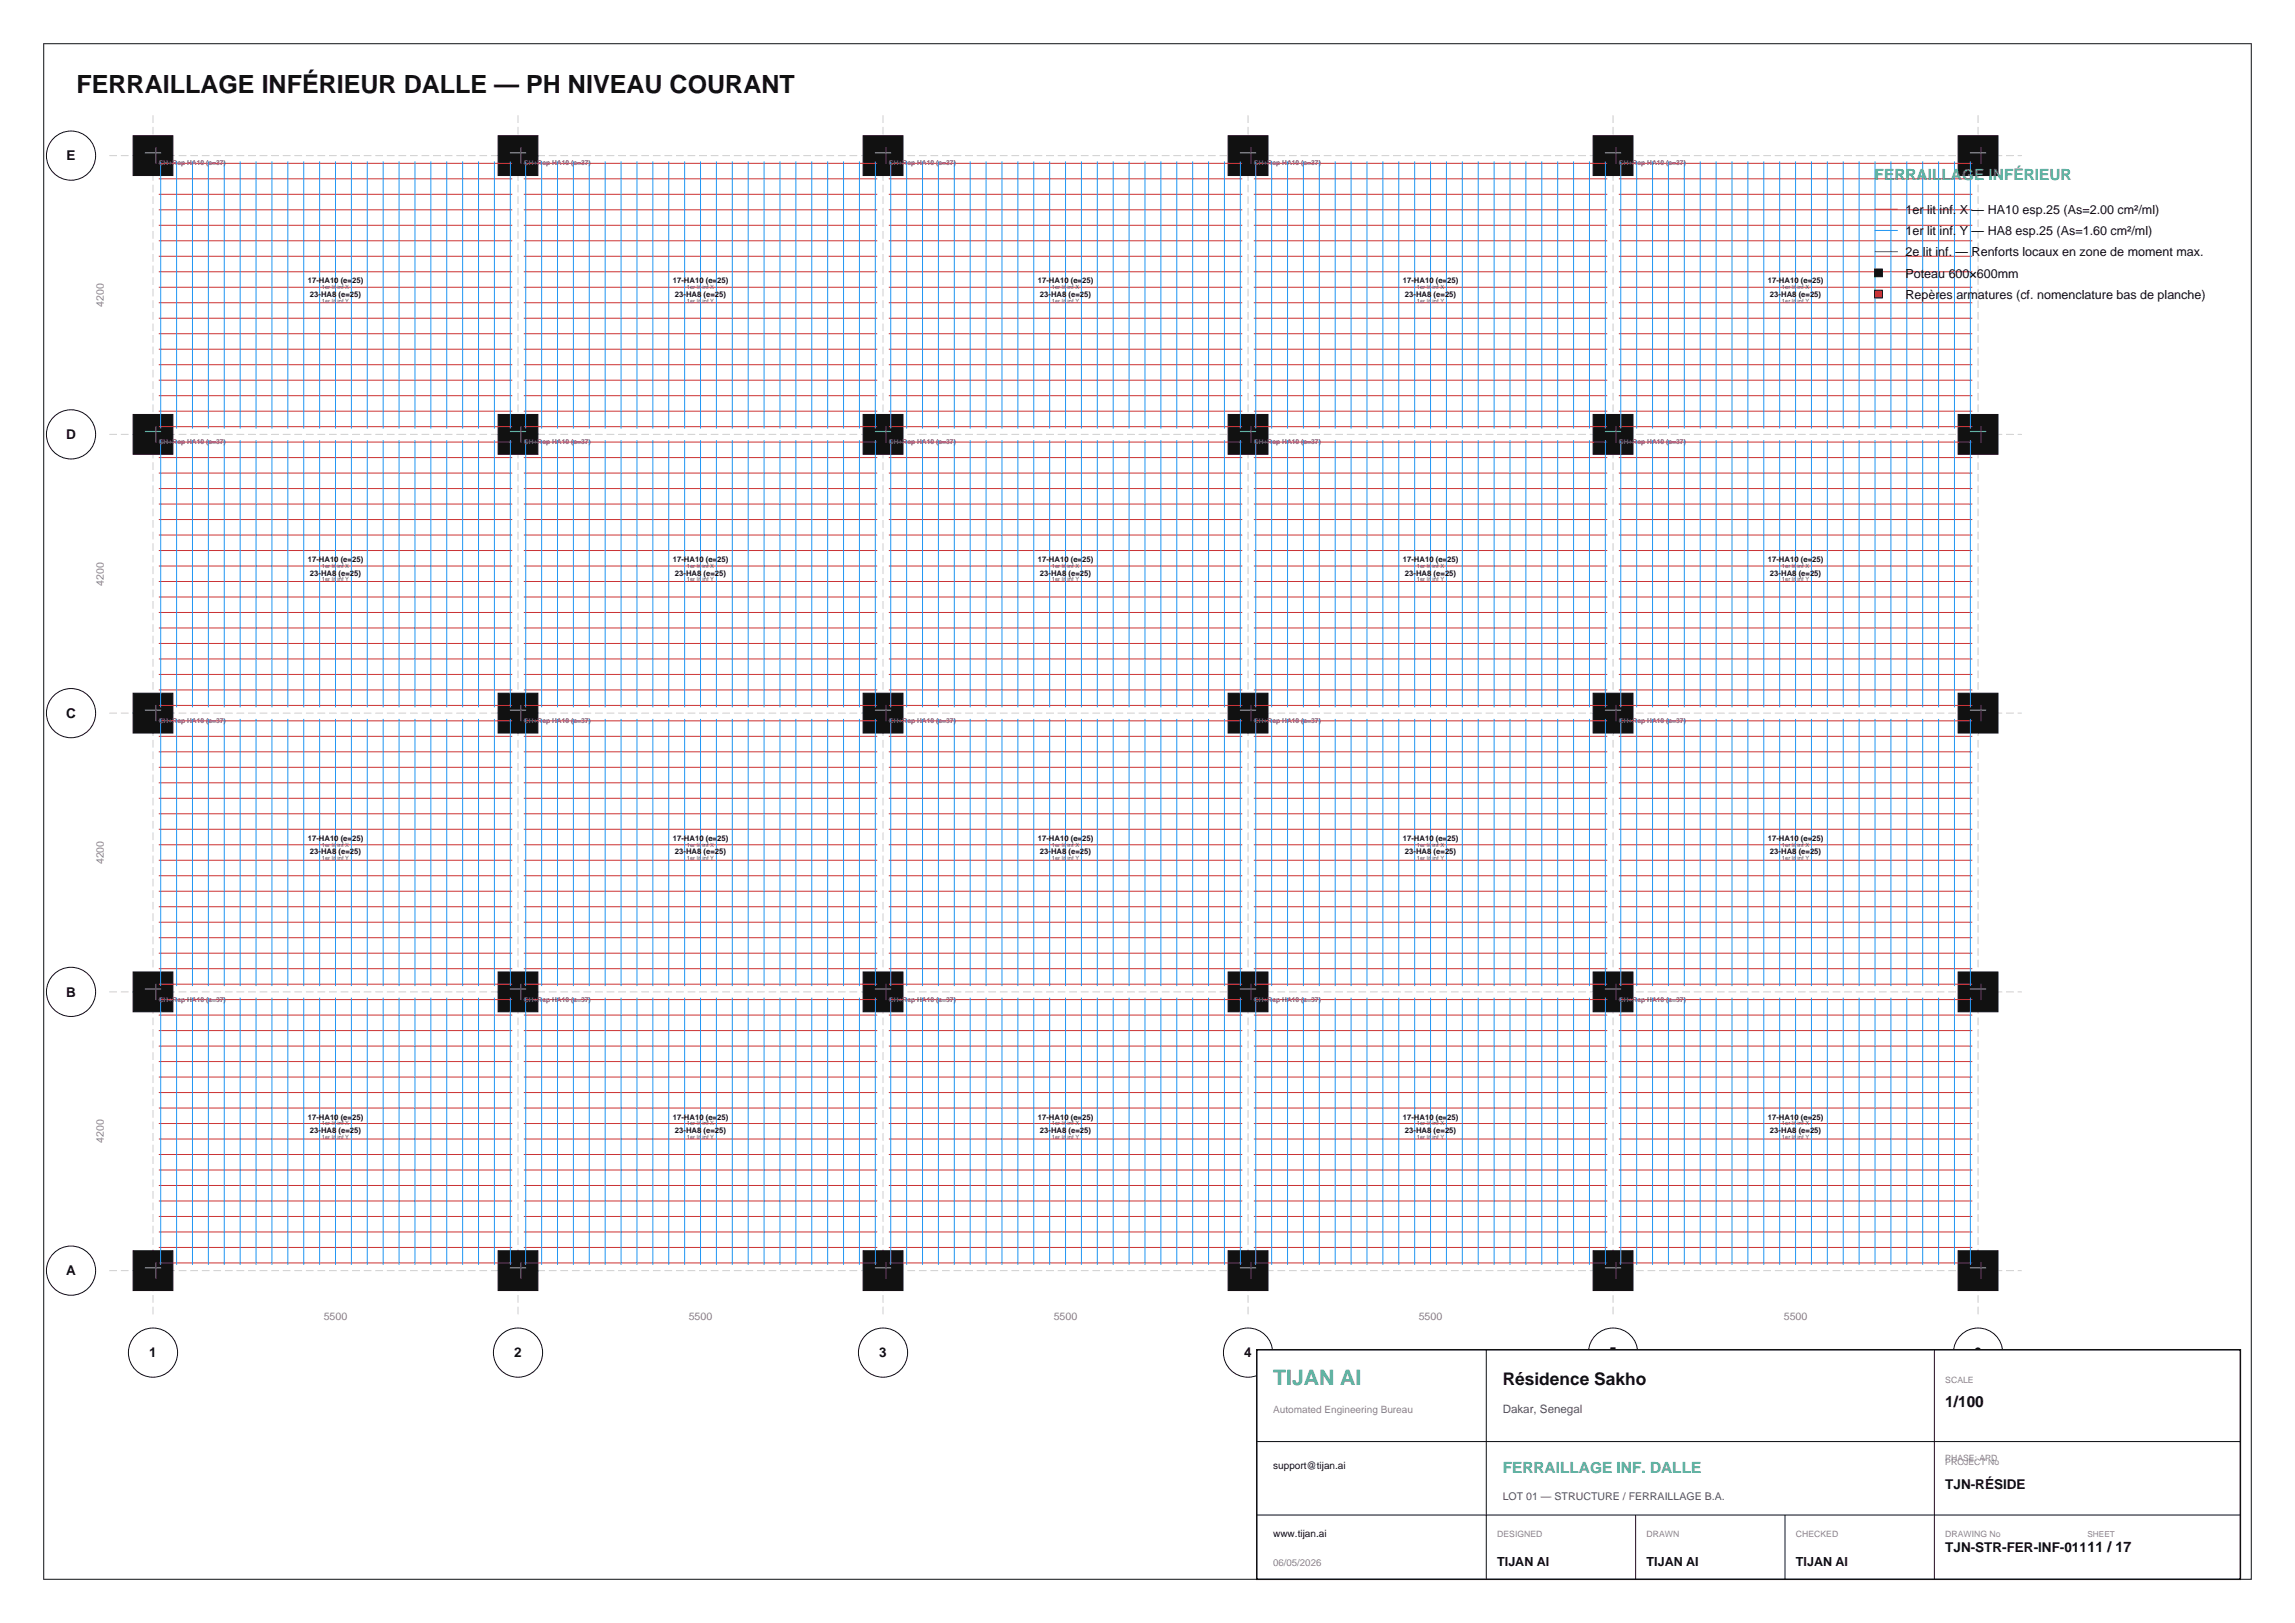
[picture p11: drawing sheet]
<svg xmlns="http://www.w3.org/2000/svg" width="420mm" height="297mm" viewBox="0 0 420 297" stroke-linecap="round" stroke-linejoin="round" font-family="sans-serif">
<defs><g id="words">
<text font-size="4.6" fill="#111" x="14" y="17">FERRAILLAGE INFÉRIEUR DALLE — PH NIVEAU COURANT</text>
<text font-size="3.9" fill="#43a956" x="233" y="253.5">TIJAN AI</text>
<text font-size="3.2" fill="#111" x="275" y="253.5">Résidence Sakho</text>
<g font-size="2.8" fill="#43a956">
<text x="343.1" y="33">FERRAILLAGE INFÉRIEUR</text>
<text x="275" y="269.5">FERRAILLAGE INF. DALLE</text>
</g>
<text font-size="2.8" fill="#111" x="356" y="257.5">1/100</text>
<g font-size="2.5" fill="#111">
<text x="12.2" y="29.4">E</text>
<text x="12.1" y="80.4">D</text>
<text x="12.1" y="131.4">C</text>
<text x="12.1" y="182.4">B</text>
<text x="12.1" y="233.4">A</text>
<text x="27.3" y="248.4">1</text>
<text x="94.1" y="248.4">2</text>
<text x="160.9" y="248.4">3</text>
<text x="227.7" y="248.4">4</text>
<text x="294.5" y="248.4">5</text>
<text x="361.3" y="248.4">6</text>
<text x="356" y="272.5">TJN-RÉSIDE</text>
<text x="356" y="284">TJN-STR-FER-INF-01111 / 17</text>
</g>
<g font-size="2.3" fill="#111">
<text x="348.7" y="39.2">1er lit inf. X — HA10 esp.25 (As=2.00 cm²/ml)</text>
<text x="348.7" y="43.1">1er lit inf. Y — HA8 esp.25 (As=1.60 cm²/ml)</text>
<text x="348.7" y="46.9">2e lit inf. — Renforts locaux en zone de moment max.</text>
<text x="348.7" y="50.8">Poteau 600×600mm</text>
<text x="348.7" y="54.7">Repères armatures (cf. nomenclature bas de planche)</text>
<text x="274" y="286.5">TIJAN AI</text>
<text x="301.3" y="286.5">TIJAN AI</text>
<text x="328.7" y="286.5">TIJAN AI</text>
</g>
<text font-size="2.1" fill="#555" x="275" y="258.5">Dakar, Senegal</text>
<g font-size="1.9" fill="#888">
<text x="19" y="56.1" transform="rotate(-90 19 56.1)">4200</text>
<text x="19" y="107.2" transform="rotate(-90 19 107.2)">4200</text>
<text x="19" y="158.2" transform="rotate(-90 19 158.2)">4200</text>
<text x="19" y="209.2" transform="rotate(-90 19 209.2)">4200</text>
<text x="59.2" y="241.5">5500</text>
<text x="126" y="241.5">5500</text>
<text x="192.8" y="241.5">5500</text>
<text x="259.6" y="241.5">5500</text>
<text x="326.4" y="241.5">5500</text>
</g>
<text font-size="1.9" fill="#555" x="275" y="274.5">LOT 01 — STRUCTURE / FERRAILLAGE B.A.</text>
<g font-size="1.8" fill="#888">
<text x="233" y="258.5">Automated Engineering Bureau</text>
<text x="233" y="286.5">06/05/2026</text>
</g>
<g font-size="1.8" fill="#111">
<text x="233" y="268.8">support@tijan.ai</text>
<text x="233" y="281.2">www.tijan.ai</text>
</g>
<g font-size="1.6" fill="#888">
<text x="356" y="253">SCALE</text>
<text x="356" y="267.3">PHASE: APD</text>
<text x="356" y="268">PROJECT No</text>
<text x="274" y="281.2">DESIGNED</text>
<text x="301.3" y="281.2">DRAWN</text>
<text x="328.7" y="281.2">CHECKED</text>
<text x="356" y="281.2">DRAWING No</text>
</g>
<text font-size="1.5" fill="#888" x="382" y="281.2">SHEET</text>
<g font-size="1.4" fill="#111">
<text x="56.3" y="51.9">17-HA10 (e=25)</text>
<text x="123.1" y="51.9">17-HA10 (e=25)</text>
<text x="189.9" y="51.9">17-HA10 (e=25)</text>
<text x="256.7" y="51.9">17-HA10 (e=25)</text>
<text x="323.5" y="51.9">17-HA10 (e=25)</text>
<text x="56.7" y="54.3">23-HA8 (e=25)</text>
<text x="123.5" y="54.3">23-HA8 (e=25)</text>
<text x="190.3" y="54.3">23-HA8 (e=25)</text>
<text x="257.1" y="54.3">23-HA8 (e=25)</text>
<text x="323.9" y="54.3">23-HA8 (e=25)</text>
<text x="56.3" y="102.9">17-HA10 (e=25)</text>
<text x="56.7" y="105.3">23-HA8 (e=25)</text>
<text x="123.1" y="102.9">17-HA10 (e=25)</text>
<text x="123.5" y="105.3">23-HA8 (e=25)</text>
<text x="189.9" y="102.9">17-HA10 (e=25)</text>
<text x="190.3" y="105.3">23-HA8 (e=25)</text>
<text x="256.7" y="102.9">17-HA10 (e=25)</text>
<text x="257.1" y="105.3">23-HA8 (e=25)</text>
<text x="323.5" y="102.9">17-HA10 (e=25)</text>
<text x="323.9" y="105.3">23-HA8 (e=25)</text>
<text x="56.3" y="153.9">17-HA10 (e=25)</text>
<text x="123.1" y="153.9">17-HA10 (e=25)</text>
<text x="189.9" y="153.9">17-HA10 (e=25)</text>
<text x="256.7" y="153.9">17-HA10 (e=25)</text>
<text x="323.5" y="153.9">17-HA10 (e=25)</text>
<text x="56.7" y="156.4">23-HA8 (e=25)</text>
<text x="123.5" y="156.4">23-HA8 (e=25)</text>
<text x="190.3" y="156.4">23-HA8 (e=25)</text>
<text x="257.1" y="156.4">23-HA8 (e=25)</text>
<text x="323.9" y="156.4">23-HA8 (e=25)</text>
<text x="56.3" y="204.9">17-HA10 (e=25)</text>
<text x="56.7" y="207.4">23-HA8 (e=25)</text>
<text x="123.1" y="204.9">17-HA10 (e=25)</text>
<text x="123.5" y="207.4">23-HA8 (e=25)</text>
<text x="189.9" y="204.9">17-HA10 (e=25)</text>
<text x="190.3" y="207.4">23-HA8 (e=25)</text>
<text x="256.7" y="204.9">17-HA10 (e=25)</text>
<text x="257.1" y="207.4">23-HA8 (e=25)</text>
<text x="323.5" y="204.9">17-HA10 (e=25)</text>
<text x="323.9" y="207.4">23-HA8 (e=25)</text>
</g>
<g font-size="1.2" fill="#7b1fa2">
<text x="29.1" y="30.2">CH+Rep HA10 (e=37)</text>
<text x="95.9" y="30.2">CH+Rep HA10 (e=37)</text>
<text x="162.7" y="30.2">CH+Rep HA10 (e=37)</text>
<text x="229.5" y="30.2">CH+Rep HA10 (e=37)</text>
<text x="296.3" y="30.2">CH+Rep HA10 (e=37)</text>
<text x="29.1" y="81.3">CH+Rep HA10 (e=37)</text>
<text x="95.9" y="81.3">CH+Rep HA10 (e=37)</text>
<text x="162.7" y="81.3">CH+Rep HA10 (e=37)</text>
<text x="229.5" y="81.3">CH+Rep HA10 (e=37)</text>
<text x="296.3" y="81.3">CH+Rep HA10 (e=37)</text>
<text x="29.1" y="132.3">CH+Rep HA10 (e=37)</text>
<text x="95.9" y="132.3">CH+Rep HA10 (e=37)</text>
<text x="162.7" y="132.3">CH+Rep HA10 (e=37)</text>
<text x="229.5" y="132.3">CH+Rep HA10 (e=37)</text>
<text x="296.3" y="132.3">CH+Rep HA10 (e=37)</text>
<text x="29.1" y="183.3">CH+Rep HA10 (e=37)</text>
<text x="95.9" y="183.3">CH+Rep HA10 (e=37)</text>
<text x="162.7" y="183.3">CH+Rep HA10 (e=37)</text>
<text x="229.5" y="183.3">CH+Rep HA10 (e=37)</text>
<text x="296.3" y="183.3">CH+Rep HA10 (e=37)</text>
</g>
<g font-size="1.1" fill="#555">
<text x="58.9" y="52.9">1er lit inf X</text>
<text x="125.7" y="52.9">1er lit inf X</text>
<text x="192.5" y="52.9">1er lit inf X</text>
<text x="259.3" y="52.9">1er lit inf X</text>
<text x="326.1" y="52.9">1er lit inf X</text>
<text x="58.9" y="55.4">1er lit inf Y</text>
<text x="125.7" y="55.4">1er lit inf Y</text>
<text x="192.5" y="55.4">1er lit inf Y</text>
<text x="259.3" y="55.4">1er lit inf Y</text>
<text x="326.1" y="55.4">1er lit inf Y</text>
<text x="58.9" y="103.9">1er lit inf X</text>
<text x="58.9" y="106.4">1er lit inf Y</text>
<text x="125.7" y="103.9">1er lit inf X</text>
<text x="125.7" y="106.4">1er lit inf Y</text>
<text x="192.5" y="103.9">1er lit inf X</text>
<text x="192.5" y="106.4">1er lit inf Y</text>
<text x="259.3" y="103.9">1er lit inf X</text>
<text x="259.3" y="106.4">1er lit inf Y</text>
<text x="326.1" y="103.9">1er lit inf X</text>
<text x="326.1" y="106.4">1er lit inf Y</text>
<text x="58.9" y="154.9">1er lit inf X</text>
<text x="125.7" y="154.9">1er lit inf X</text>
<text x="192.5" y="154.9">1er lit inf X</text>
<text x="259.3" y="154.9">1er lit inf X</text>
<text x="326.1" y="154.9">1er lit inf X</text>
<text x="58.9" y="157.4">1er lit inf Y</text>
<text x="125.7" y="157.4">1er lit inf Y</text>
<text x="192.5" y="157.4">1er lit inf Y</text>
<text x="259.3" y="157.4">1er lit inf Y</text>
<text x="326.1" y="157.4">1er lit inf Y</text>
<text x="58.9" y="206">1er lit inf X</text>
<text x="58.9" y="208.4">1er lit inf Y</text>
<text x="125.7" y="206">1er lit inf X</text>
<text x="125.7" y="208.4">1er lit inf Y</text>
<text x="192.5" y="206">1er lit inf X</text>
<text x="192.5" y="208.4">1er lit inf Y</text>
<text x="259.3" y="206">1er lit inf X</text>
<text x="259.3" y="208.4">1er lit inf Y</text>
<text x="326.1" y="206">1er lit inf X</text>
<text x="326.1" y="208.4">1er lit inf Y</text>
</g>
</g></defs>
<path d="M8 8h404v281h-404z" fill="none" stroke="#111" stroke-width=".18"/>
<path d="M20 28.5h350M20 79.5h350M20 130.5h350M20 181.5h350M20 232.5h350M28 240.5v-220M94.8 240.5v-220M161.6 240.5v-220M228.4 240.5v-220M295.2 240.5v-220M362 240.5v-220" fill="none" stroke="#ccc" stroke-width=".18" stroke-dasharray="1.4 .7" stroke-linecap="butt"/>
<g fill="#fff" stroke="#111" stroke-width=".18">
<circle cx="28" cy="247.5" r="4.5"/>
<circle cx="94.8" cy="247.5" r="4.5"/>
<circle cx="161.6" cy="247.5" r="4.5"/>
<circle cx="228.4" cy="247.5" r="4.5"/>
<circle cx="295.2" cy="247.5" r="4.5"/>
<circle cx="362" cy="247.5" r="4.5"/>
<circle cx="13" cy="232.5" r="4.5"/>
<circle cx="13" cy="181.5" r="4.5"/>
<circle cx="13" cy="130.5" r="4.5"/>
<circle cx="13" cy="79.5" r="4.5"/>
<circle cx="13" cy="28.5" r="4.5"/>
</g>
<g fill="#111" stroke="#111" stroke-width=".18">
<path d="M24.4 228.9h7.2v7.3h-7.2z" fill-rule="evenodd"/>
<path d="M24.4 177.9h7.2v7.3h-7.2z" fill-rule="evenodd"/>
<path d="M24.4 126.9h7.2v7.2h-7.2z" fill-rule="evenodd"/>
<path d="M24.4 75.8h7.2v7.3h-7.2z" fill-rule="evenodd"/>
<path d="M24.4 24.8h7.2v7.3h-7.2z" fill-rule="evenodd"/>
<path d="M91.2 228.9h7.2v7.3h-7.2z" fill-rule="evenodd"/>
<path d="M91.2 177.9h7.2v7.3h-7.2z" fill-rule="evenodd"/>
<path d="M91.2 126.9h7.2v7.2h-7.2z" fill-rule="evenodd"/>
<path d="M91.2 75.8h7.2v7.3h-7.2z" fill-rule="evenodd"/>
<path d="M91.2 24.8h7.2v7.3h-7.2z" fill-rule="evenodd"/>
<path d="M158 228.9h7.2v7.3h-7.2z" fill-rule="evenodd"/>
<path d="M158 177.9h7.2v7.3h-7.2z" fill-rule="evenodd"/>
<path d="M158 126.9h7.2v7.2h-7.2z" fill-rule="evenodd"/>
<path d="M158 75.8h7.2v7.3h-7.2z" fill-rule="evenodd"/>
<path d="M158 24.8h7.2v7.3h-7.2z" fill-rule="evenodd"/>
<path d="M224.8 228.9h7.2v7.3h-7.2z" fill-rule="evenodd"/>
<path d="M224.8 177.9h7.2v7.3h-7.2z" fill-rule="evenodd"/>
<path d="M224.8 126.9h7.2v7.2h-7.2z" fill-rule="evenodd"/>
<path d="M224.8 75.8h7.2v7.3h-7.2z" fill-rule="evenodd"/>
<path d="M224.8 24.8h7.2v7.3h-7.2z" fill-rule="evenodd"/>
<path d="M291.6 228.9h7.2v7.3h-7.2z" fill-rule="evenodd"/>
<path d="M291.6 177.9h7.2v7.3h-7.2z" fill-rule="evenodd"/>
<path d="M291.6 126.9h7.2v7.2h-7.2z" fill-rule="evenodd"/>
<path d="M291.6 75.8h7.2v7.3h-7.2z" fill-rule="evenodd"/>
<path d="M291.6 24.8h7.2v7.3h-7.2z" fill-rule="evenodd"/>
<path d="M358.4 228.9h7.2v7.3h-7.2z" fill-rule="evenodd"/>
<path d="M358.4 177.9h7.2v7.3h-7.2z" fill-rule="evenodd"/>
<path d="M358.4 126.9h7.2v7.2h-7.2z" fill-rule="evenodd"/>
<path d="M358.4 75.8h7.2v7.3h-7.2z" fill-rule="evenodd"/>
<path d="M358.4 24.8h7.2v7.3h-7.2z" fill-rule="evenodd"/>
<path d="M343.1 49.2h1.4v1.4h-1.4z" fill-rule="evenodd"/>
</g>
<g fill="none" stroke="#66bb6a" stroke-width=".21">
<path d="M26.5 27.9h3M93.3 27.9h3M160.1 27.9h3M226.9 27.9h3M293.7 27.9h3M360.5 27.9h3M26.5 79h3M93.3 79h3M160.1 79h3M226.9 79h3M293.7 79h3M360.5 79h3"/>
<path d="M26.5 130h3M93.3 130h3M160.1 130h3M226.9 130h3M293.7 130h3M360.5 130h3M26.5 181h3M93.3 181h3M160.1 181h3M226.9 181h3M293.7 181h3M360.5 181h3"/>
<path d="M26.5 232h3M93.3 232h3M160.1 232h3M226.9 232h3M293.7 232h3M360.5 232h3"/>
</g>
<g fill="none" stroke="#7b1fa2" stroke-width=".21">
<path d="M28.5 27v3M95.3 27v3M162.1 27v3M228.9 27v3M295.7 27v3M362.5 27v3M28.5 78v3M95.3 78v3M162.1 78v3M228.9 78v3M295.7 78v3M362.5 78v3"/>
<path d="M28.5 129v3M95.3 129v3M162.1 129v3M228.9 129v3M295.7 129v3M362.5 129v3M28.5 180v3M95.3 180v3M162.1 180v3M228.9 180v3M295.7 180v3M362.5 180v3"/>
<path d="M28.5 231v3M95.3 231v3M162.1 231v3M228.9 231v3M295.7 231v3M362.5 231v3"/>
</g>
<g fill="none" stroke="#c33" stroke-width=".18">
<path d="M29.1 38.4h64.6M29.1 35.6h64.6M29.1 32.7h64.6M29.1 29.9h64.6M95.9 38.4h64.6M95.9 35.6h64.6M95.9 32.7h64.6M95.9 29.9h64.6M162.7 38.4h64.6M162.7 35.6h64.6M162.7 32.7h64.6M162.7 29.9h64.6"/>
<path d="M229.5 38.4h64.6M229.5 35.6h64.6M229.5 32.7h64.6M229.5 29.9h64.6M296.3 38.4h64.6M296.3 35.6h64.6M296.3 32.7h64.6M296.3 29.9h64.6M343.1 38.3h4.2M29.1 58.2h64.6M29.1 55.4h64.6M29.1 52.6h64.6"/>
<path d="M29.1 49.7h64.6M29.1 46.9h64.6M29.1 44.1h64.6M29.1 41.2h64.6M95.9 58.2h64.6M95.9 55.4h64.6M95.9 52.6h64.6M95.9 49.7h64.6M95.9 46.9h64.6M95.9 44.1h64.6M95.9 41.2h64.6M162.7 58.2h64.6"/>
<path d="M162.7 55.4h64.6M162.7 52.6h64.6M162.7 49.7h64.6M162.7 46.9h64.6M162.7 44.1h64.6M162.7 41.2h64.6M229.5 58.2h64.6M229.5 55.4h64.6M229.5 52.6h64.6M229.5 49.7h64.6M229.5 46.9h64.6M229.5 44.1h64.6"/>
<path d="M229.5 41.2h64.6M296.3 58.2h64.6M296.3 55.4h64.6M296.3 52.6h64.6M296.3 49.7h64.6M296.3 46.9h64.6M296.3 44.1h64.6M296.3 41.2h64.6M29.1 78.1h64.6M29.1 75.2h64.6M29.1 72.4h64.6M29.1 69.6h64.6"/>
<path d="M29.1 66.7h64.6M29.1 63.9h64.6M29.1 61.1h64.6M95.9 78.1h64.6M95.9 75.2h64.6M95.9 72.4h64.6M95.9 69.6h64.6M95.9 66.7h64.6M95.9 63.9h64.6M95.9 61.1h64.6M162.7 78.1h64.6M162.7 75.2h64.6"/>
<path d="M162.7 72.4h64.6M162.7 69.6h64.6M162.7 66.7h64.6M162.7 63.9h64.6M162.7 61.1h64.6M229.5 78.1h64.6M229.5 75.2h64.6M229.5 72.4h64.6M229.5 69.6h64.6M229.5 66.7h64.6M229.5 63.9h64.6M229.5 61.1h64.6"/>
<path d="M296.3 78.1h64.6M296.3 75.2h64.6M296.3 72.4h64.6M296.3 69.6h64.6M296.3 66.7h64.6M296.3 63.9h64.6M296.3 61.1h64.6M29.1 97.9h64.6M29.1 95.1h64.6M29.1 92.2h64.6M29.1 89.4h64.6M29.1 86.6h64.6"/>
<path d="M29.1 83.7h64.6M29.1 80.9h64.6M95.9 97.9h64.6M95.9 95.1h64.6M95.9 92.2h64.6M95.9 89.4h64.6M95.9 86.6h64.6M95.9 83.7h64.6M95.9 80.9h64.6M162.7 97.9h64.6M162.7 95.1h64.6M162.7 92.2h64.6"/>
<path d="M162.7 89.4h64.6M162.7 86.6h64.6M162.7 83.7h64.6M162.7 80.9h64.6M229.5 97.9h64.6M229.5 95.1h64.6M229.5 92.2h64.6M229.5 89.4h64.6M229.5 86.6h64.6M229.5 83.7h64.6M229.5 80.9h64.6M296.3 97.9h64.6"/>
<path d="M296.3 95.1h64.6M296.3 92.2h64.6M296.3 89.4h64.6M296.3 86.6h64.6M296.3 83.7h64.6M296.3 80.9h64.6M29.1 117.8h64.6M29.1 114.9h64.6M29.1 112.1h64.6M29.1 109.2h64.6M29.1 106.4h64.6M29.1 103.6h64.6"/>
<path d="M29.1 100.7h64.6M95.9 117.8h64.6M95.9 114.9h64.6M95.9 112.1h64.6M95.9 109.2h64.6M95.9 106.4h64.6M95.9 103.6h64.6M95.9 100.7h64.6M162.7 117.8h64.6M162.7 114.9h64.6M162.7 112.1h64.6M162.7 109.2h64.6"/>
<path d="M162.7 106.4h64.6M162.7 103.6h64.6M162.7 100.7h64.6M229.5 117.8h64.6M229.5 114.9h64.6M229.5 112.1h64.6M229.5 109.2h64.6M229.5 106.4h64.6M229.5 103.6h64.6M229.5 100.7h64.6M296.3 117.8h64.6M296.3 114.9h64.6"/>
<path d="M296.3 112.1h64.6M296.3 109.2h64.6M296.3 106.4h64.6M296.3 103.6h64.6M296.3 100.7h64.6M29.1 137.6h64.6M29.1 134.7h64.6M29.1 131.9h64.6M29.1 129.1h64.6M29.1 126.3h64.6M29.1 123.4h64.6M29.1 120.6h64.6"/>
<path d="M95.9 137.6h64.6M95.9 134.7h64.6M95.9 131.9h64.6M95.9 129.1h64.6M95.9 126.3h64.6M95.9 123.4h64.6M95.9 120.6h64.6M162.7 137.6h64.6M162.7 134.7h64.6M162.7 131.9h64.6M162.7 129.1h64.6M162.7 126.3h64.6"/>
<path d="M162.7 123.4h64.6M162.7 120.6h64.6M229.5 137.6h64.6M229.5 134.7h64.6M229.5 131.9h64.6M229.5 129.1h64.6M229.5 126.3h64.6M229.5 123.4h64.6M229.5 120.6h64.6M296.3 137.6h64.6M296.3 134.7h64.6M296.3 131.9h64.6"/>
<path d="M296.3 129.1h64.6M296.3 126.3h64.6M296.3 123.4h64.6M296.3 120.6h64.6M29.1 157.4h64.6M29.1 154.6h64.6M29.1 151.8h64.6M29.1 148.9h64.6M29.1 146.1h64.6M29.1 143.2h64.6M29.1 140.4h64.6M95.9 157.4h64.6"/>
<path d="M95.9 154.6h64.6M95.9 151.8h64.6M95.9 148.9h64.6M95.9 146.1h64.6M95.9 143.2h64.6M95.9 140.4h64.6M162.7 157.4h64.6M162.7 154.6h64.6M162.7 151.8h64.6M162.7 148.9h64.6M162.7 146.1h64.6M162.7 143.2h64.6"/>
<path d="M162.7 140.4h64.6M229.5 157.4h64.6M229.5 154.6h64.6M229.5 151.8h64.6M229.5 148.9h64.6M229.5 146.1h64.6M229.5 143.2h64.6M229.5 140.4h64.6M296.3 157.4h64.6M296.3 154.6h64.6M296.3 151.8h64.6M296.3 148.9h64.6"/>
<path d="M296.3 146.1h64.6M296.3 143.2h64.6M296.3 140.4h64.6M29.1 177.3h64.6M29.1 174.4h64.6M29.1 171.6h64.6M29.1 168.8h64.6M29.1 165.9h64.6M29.1 163.1h64.6M29.1 160.3h64.6M95.9 177.3h64.6M95.9 174.4h64.6"/>
<path d="M95.9 171.6h64.6M95.9 168.8h64.6M95.9 165.9h64.6M95.9 163.1h64.6M95.9 160.3h64.6M162.7 177.3h64.6M162.7 174.4h64.6M162.7 171.6h64.6M162.7 168.8h64.6M162.7 165.9h64.6M162.7 163.1h64.6M162.7 160.3h64.6"/>
<path d="M229.5 177.3h64.6M229.5 174.4h64.6M229.5 171.6h64.6M229.5 168.8h64.6M229.5 165.9h64.6M229.5 163.1h64.6M229.5 160.3h64.6M296.3 177.3h64.6M296.3 174.4h64.6M296.3 171.6h64.6M296.3 168.8h64.6M296.3 165.9h64.6"/>
<path d="M296.3 163.1h64.6M296.3 160.3h64.6M29.1 199.9h64.6M29.1 197.1h64.6M29.1 194.3h64.6M29.1 191.4h64.6M29.1 188.6h64.6M29.1 185.8h64.6M29.1 182.9h64.6M29.1 180.1h64.6M95.9 199.9h64.6M95.9 197.1h64.6"/>
<path d="M95.9 194.3h64.6M95.9 191.4h64.6M95.9 188.6h64.6M95.9 185.8h64.6M95.9 182.9h64.6M95.9 180.1h64.6M162.7 199.9h64.6M162.7 197.1h64.6M162.7 194.3h64.6M162.7 191.4h64.6M162.7 188.6h64.6M162.7 185.8h64.6"/>
<path d="M162.7 182.9h64.6M162.7 180.1h64.6M229.5 199.9h64.6M229.5 197.1h64.6M229.5 194.3h64.6M229.5 191.4h64.6M229.5 188.6h64.6M229.5 185.8h64.6M229.5 182.9h64.6M229.5 180.1h64.6M296.3 199.9h64.6M296.3 197.1h64.6"/>
<path d="M296.3 194.3h64.6M296.3 191.4h64.6M296.3 188.6h64.6M296.3 185.8h64.6M296.3 182.9h64.6M296.3 180.1h64.6M29.1 219.8h64.6M29.1 216.9h64.6M29.1 214.1h64.6M29.1 211.3h64.6M29.1 208.4h64.6M29.1 205.6h64.6"/>
<path d="M29.1 202.8h64.6M95.9 219.8h64.6M95.9 216.9h64.6M95.9 214.1h64.6M95.9 211.3h64.6M95.9 208.4h64.6M95.9 205.6h64.6M95.9 202.8h64.6M162.7 219.8h64.6M162.7 216.9h64.6M162.7 214.1h64.6M162.7 211.3h64.6"/>
<path d="M162.7 208.4h64.6M162.7 205.6h64.6M162.7 202.8h64.6M229.5 219.8h64.6M229.5 216.9h64.6M229.5 214.1h64.6M229.5 211.3h64.6M229.5 208.4h64.6M229.5 205.6h64.6M229.5 202.8h64.6M296.3 219.8h64.6M296.3 216.9h64.6"/>
<path d="M296.3 214.1h64.6M296.3 211.3h64.6M296.3 208.4h64.6M296.3 205.6h64.6M296.3 202.8h64.6M29.1 231.1h64.6M29.1 228.3h64.6M29.1 225.4h64.6M29.1 222.6h64.6M95.9 231.1h64.6M95.9 228.3h64.6M95.9 225.4h64.6"/>
<path d="M95.9 222.6h64.6M162.7 231.1h64.6M162.7 228.3h64.6M162.7 225.4h64.6M162.7 222.6h64.6M229.5 231.1h64.6M229.5 228.3h64.6M229.5 225.4h64.6M229.5 222.6h64.6M296.3 231.1h64.6M296.3 228.3h64.6M296.3 225.4h64.6"/>
<path d="M296.3 222.6h64.6"/>
</g>
<g fill="none" stroke="#2196f3" stroke-width=".18">
<path d="M29.4 29.5v48.9M32.3 29.5v48.9M35.2 29.5v48.9M38.1 29.5v48.9M41 29.5v48.9M44 29.5v48.9M46.9 29.5v48.9M49.8 29.5v48.9M52.7 29.5v48.9M55.6 29.5v48.9M58.5 29.5v48.9M61.4 29.5v48.9"/>
<path d="M64.3 29.5v48.9M67.2 29.5v48.9M70.1 29.5v48.9M73 29.5v48.9M75.9 29.5v48.9M78.8 29.5v48.9M81.8 29.5v48.9M84.7 29.5v48.9M87.6 29.5v48.9M90.5 29.5v48.9M93.4 29.5v48.9M96.2 29.5v48.9"/>
<path d="M99.1 29.5v48.9M102 29.5v48.9M104.9 29.5v48.9M107.8 29.5v48.9M110.8 29.5v48.9M113.7 29.5v48.9M116.6 29.5v48.9M119.5 29.5v48.9M122.4 29.5v48.9M125.3 29.5v48.9M128.2 29.5v48.9M131.1 29.5v48.9"/>
<path d="M134 29.5v48.9M136.9 29.5v48.9M139.8 29.5v48.9M142.7 29.5v48.9M145.6 29.5v48.9M148.6 29.5v48.9M151.5 29.5v48.9M154.4 29.5v48.9M157.3 29.5v48.9M160.2 29.5v48.9M163 29.5v48.9M165.9 29.5v48.9"/>
<path d="M168.8 29.5v48.9M171.7 29.5v48.9M174.6 29.5v48.9M177.6 29.5v48.9M180.5 29.5v48.9M183.4 29.5v48.9M186.3 29.5v48.9M189.2 29.5v48.9M192.1 29.5v48.9M195 29.5v48.9M197.9 29.5v48.9M200.8 29.5v48.9"/>
<path d="M203.7 29.5v48.9M206.6 29.5v48.9M209.5 29.5v48.9M212.4 29.5v48.9M215.4 29.5v48.9M218.3 29.5v48.9M221.2 29.5v48.9M224.1 29.5v48.9M227 29.5v48.9M229.8 29.5v48.9M232.7 29.5v48.9M235.6 29.5v48.9"/>
<path d="M238.5 29.5v48.9M241.4 29.5v48.9M244.4 29.5v48.9M247.3 29.5v48.9M250.2 29.5v48.9M253.1 29.5v48.9M256 29.5v48.9M258.9 29.5v48.9M261.8 29.5v48.9M264.7 29.5v48.9M267.6 29.5v48.9M270.5 29.5v48.9"/>
<path d="M273.4 29.5v48.9M276.3 29.5v48.9M279.2 29.5v48.9M282.2 29.5v48.9M285.1 29.5v48.9M288 29.5v48.9M290.9 29.5v48.9M293.8 29.5v48.9M296.6 29.5v48.9M299.5 29.5v48.9M302.4 29.5v48.9M305.3 29.5v48.9"/>
<path d="M308.2 29.5v48.9M311.2 29.5v48.9M314.1 29.5v48.9M317 29.5v48.9M319.9 29.5v48.9M322.8 29.5v48.9M325.7 29.5v48.9M328.6 29.5v48.9M331.5 29.5v48.9M334.4 29.5v48.9M337.3 29.5v48.9M340.2 29.5v48.9"/>
<path d="M343.1 29.5v48.9M346 29.5v48.9M349 29.5v48.9M351.9 29.5v48.9M354.8 29.5v48.9M357.7 29.5v48.9M360.6 29.5v48.9M343.1 42.2h4.2M29.4 80.5v48.9M32.3 80.5v48.9M35.2 80.5v48.9M38.1 80.5v48.9"/>
<path d="M41 80.5v48.9M44 80.5v48.9M46.9 80.5v48.9M49.8 80.5v48.9M52.7 80.5v48.9M55.6 80.5v48.9M58.5 80.5v48.9M61.4 80.5v48.9M64.3 80.5v48.9M67.2 80.5v48.9M70.1 80.5v48.9M73 80.5v48.9"/>
<path d="M75.9 80.5v48.9M78.8 80.5v48.9M81.8 80.5v48.9M84.7 80.5v48.9M87.6 80.5v48.9M90.5 80.5v48.9M93.4 80.5v48.9M96.2 80.5v48.9M99.1 80.5v48.9M102 80.5v48.9M104.9 80.5v48.9M107.8 80.5v48.9"/>
<path d="M110.8 80.5v48.9M113.7 80.5v48.9M116.6 80.5v48.9M119.5 80.5v48.9M122.4 80.5v48.9M125.3 80.5v48.9M128.2 80.5v48.9M131.1 80.5v48.9M134 80.5v48.9M136.9 80.5v48.9M139.8 80.5v48.9M142.7 80.5v48.9"/>
<path d="M145.6 80.5v48.9M148.6 80.5v48.9M151.5 80.5v48.9M154.4 80.5v48.9M157.3 80.5v48.9M160.2 80.5v48.9M163 80.5v48.9M165.9 80.5v48.9M168.8 80.5v48.9M171.7 80.5v48.9M174.6 80.5v48.9M177.6 80.5v48.9"/>
<path d="M180.5 80.5v48.9M183.4 80.5v48.9M186.3 80.5v48.9M189.2 80.5v48.9M192.1 80.5v48.9M195 80.5v48.9M197.9 80.5v48.9M200.8 80.5v48.9M203.7 80.5v48.9M206.6 80.5v48.9M209.5 80.5v48.9M212.4 80.5v48.9"/>
<path d="M215.4 80.5v48.9M218.3 80.5v48.9M221.2 80.5v48.9M224.1 80.5v48.9M227 80.5v48.9M229.8 80.5v48.9M232.7 80.5v48.9M235.6 80.5v48.9M238.5 80.5v48.9M241.4 80.5v48.9M244.4 80.5v48.9M247.3 80.5v48.9"/>
<path d="M250.2 80.5v48.9M253.1 80.5v48.9M256 80.5v48.9M258.9 80.5v48.9M261.8 80.5v48.9M264.7 80.5v48.9M267.6 80.5v48.9M270.5 80.5v48.9M273.4 80.5v48.9M276.3 80.5v48.9M279.2 80.5v48.9M282.2 80.5v48.9"/>
<path d="M285.1 80.5v48.9M288 80.5v48.9M290.9 80.5v48.9M293.8 80.5v48.9M296.6 80.5v48.9M299.5 80.5v48.9M302.4 80.5v48.9M305.3 80.5v48.9M308.2 80.5v48.9M311.2 80.5v48.9M314.1 80.5v48.9M317 80.5v48.9"/>
<path d="M319.9 80.5v48.9M322.8 80.5v48.9M325.7 80.5v48.9M328.6 80.5v48.9M331.5 80.5v48.9M334.4 80.5v48.9M337.3 80.5v48.9M340.2 80.5v48.9M343.1 80.5v48.9M346 80.5v48.9M349 80.5v48.9M351.9 80.5v48.9"/>
<path d="M354.8 80.5v48.9M357.7 80.5v48.9M360.6 80.5v48.9M29.4 131.6v48.9M32.3 131.6v48.9M35.2 131.6v48.9M38.1 131.6v48.9M41 131.6v48.9M44 131.6v48.9M46.9 131.6v48.9M49.8 131.6v48.9M52.7 131.6v48.9"/>
<path d="M55.6 131.6v48.9M58.5 131.6v48.9M61.4 131.6v48.9M64.3 131.6v48.9M67.2 131.6v48.9M70.1 131.6v48.9M73 131.6v48.9M75.9 131.6v48.9M78.8 131.6v48.9M81.8 131.6v48.9M84.7 131.6v48.9M87.6 131.6v48.9"/>
<path d="M90.5 131.6v48.9M93.4 131.6v48.9M96.2 131.6v48.9M99.1 131.6v48.9M102 131.6v48.9M104.9 131.6v48.9M107.8 131.6v48.9M110.8 131.6v48.9M113.7 131.6v48.9M116.6 131.6v48.9M119.5 131.6v48.9M122.4 131.6v48.9"/>
<path d="M125.3 131.6v48.9M128.2 131.6v48.9M131.1 131.6v48.9M134 131.6v48.9M136.9 131.6v48.9M139.8 131.6v48.9M142.7 131.6v48.9M145.6 131.6v48.9M148.6 131.6v48.9M151.5 131.6v48.9M154.4 131.6v48.9M157.3 131.6v48.9"/>
<path d="M160.2 131.6v48.9M163 131.6v48.9M165.9 131.6v48.9M168.8 131.6v48.9M171.7 131.6v48.9M174.6 131.6v48.9M177.6 131.6v48.9M180.5 131.6v48.9M183.4 131.6v48.9M186.3 131.6v48.9M189.2 131.6v48.9M192.1 131.6v48.9"/>
<path d="M195 131.6v48.9M197.9 131.6v48.9M200.8 131.6v48.9M203.7 131.6v48.9M206.6 131.6v48.9M209.5 131.6v48.9M212.4 131.6v48.9M215.4 131.6v48.9M218.3 131.6v48.9M221.2 131.6v48.9M224.1 131.6v48.9M227 131.6v48.9"/>
<path d="M229.8 131.6v48.9M232.7 131.6v48.9M235.6 131.6v48.9M238.5 131.6v48.9M241.4 131.6v48.9M244.4 131.6v48.9M247.3 131.6v48.9M250.2 131.6v48.9M253.1 131.6v48.9M256 131.6v48.9M258.9 131.6v48.9M261.8 131.6v48.9"/>
<path d="M264.7 131.6v48.9M267.6 131.6v48.9M270.5 131.6v48.9M273.4 131.6v48.9M276.3 131.6v48.9M279.2 131.6v48.9M282.2 131.6v48.9M285.1 131.6v48.9M288 131.6v48.9M290.9 131.6v48.9M293.8 131.6v48.9M296.6 131.6v48.9"/>
<path d="M299.5 131.6v48.9M302.4 131.6v48.9M305.3 131.6v48.9M308.2 131.6v48.9M311.2 131.6v48.9M314.1 131.6v48.9M317 131.6v48.9M319.9 131.6v48.9M322.8 131.6v48.9M325.7 131.6v48.9M328.6 131.6v48.9M331.5 131.6v48.9"/>
<path d="M334.4 131.6v48.9M337.3 131.6v48.9M340.2 131.6v48.9M343.1 131.6v48.9M346 131.6v48.9M349 131.6v48.9M351.9 131.6v48.9M354.8 131.6v48.9M357.7 131.6v48.9M360.6 131.6v48.9M29.4 182.6v48.9M32.3 182.6v48.9"/>
<path d="M35.2 182.6v48.9M38.1 182.6v48.9M41 182.6v48.9M44 182.6v48.9M46.9 182.6v48.9M49.8 182.6v48.9M52.7 182.6v48.9M55.6 182.6v48.9M58.5 182.6v48.9M61.4 182.6v48.9M64.3 182.6v48.9M67.2 182.6v48.9"/>
<path d="M70.1 182.6v48.9M73 182.6v48.9M75.9 182.6v48.9M78.8 182.6v48.9M81.8 182.6v48.9M84.7 182.6v48.9M87.6 182.6v48.9M90.5 182.6v48.9M93.4 182.6v48.9M96.2 182.6v48.9M99.1 182.6v48.9M102 182.6v48.9"/>
<path d="M104.9 182.6v48.9M107.8 182.6v48.9M110.8 182.6v48.9M113.7 182.6v48.9M116.6 182.6v48.9M119.5 182.6v48.9M122.4 182.6v48.9M125.3 182.6v48.9M128.2 182.6v48.9M131.1 182.6v48.9M134 182.6v48.9M136.9 182.6v48.9"/>
<path d="M139.8 182.6v48.9M142.7 182.6v48.9M145.6 182.6v48.9M148.6 182.6v48.9M151.5 182.6v48.9M154.4 182.6v48.9M157.3 182.6v48.9M160.2 182.6v48.9M163 182.6v48.9M165.9 182.6v48.9M168.8 182.6v48.9M171.7 182.6v48.9"/>
<path d="M174.6 182.6v48.9M177.6 182.6v48.9M180.5 182.6v48.9M183.4 182.6v48.9M186.3 182.6v48.9M189.2 182.6v48.9M192.1 182.6v48.9M195 182.6v48.9M197.9 182.6v48.9M200.8 182.6v48.9M203.7 182.6v48.9M206.6 182.6v48.9"/>
<path d="M209.5 182.6v48.9M212.4 182.6v48.9M215.4 182.6v48.9M218.3 182.6v48.9M221.2 182.6v48.9M224.1 182.6v48.9M227 182.6v48.9M229.8 182.6v48.9M232.7 182.6v48.9M235.6 182.6v48.9M238.5 182.6v48.9M241.4 182.6v48.9"/>
<path d="M244.4 182.6v48.9M247.3 182.6v48.9M250.2 182.6v48.9M253.1 182.6v48.9M256 182.6v48.9M258.9 182.6v48.9M261.8 182.6v48.9M264.7 182.6v48.9M267.6 182.6v48.9M270.5 182.6v48.9M273.4 182.6v48.9M276.3 182.6v48.9"/>
<path d="M279.2 182.6v48.9M282.2 182.6v48.9M285.1 182.6v48.9M288 182.6v48.9M290.9 182.6v48.9M293.8 182.6v48.9M296.6 182.6v48.9M299.5 182.6v48.9M302.4 182.6v48.9M305.3 182.6v48.9M308.2 182.6v48.9M311.2 182.6v48.9"/>
<path d="M314.1 182.6v48.9M317 182.6v48.9M319.9 182.6v48.9M322.8 182.6v48.9M325.7 182.6v48.9M328.6 182.6v48.9M331.5 182.6v48.9M334.4 182.6v48.9M337.3 182.6v48.9M340.2 182.6v48.9M343.1 182.6v48.9M346 182.6v48.9"/>
<path d="M349 182.6v48.9M351.9 182.6v48.9M354.8 182.6v48.9M357.7 182.6v48.9M360.6 182.6v48.9"/>
</g>
<path d="M343.1 46.1h4.2" fill="none" stroke="#555" stroke-width=".18"/>
<path d="M343.1 53.1h1.4v1.4h-1.4z" fill-rule="evenodd" fill="#c33" stroke="#111" stroke-width=".18"/>
<path d="M230 247h180v42h-180z" fill-rule="evenodd" fill="#fff" stroke="#111" stroke-width=".28"/>
<path d="M272 247v42M354 247v42M230 263.8h180M230 277.2h180M299.3 277.2v11.8M326.7 277.2v11.8" fill="none" stroke="#111" stroke-width=".18"/>
<use href="#words"/>
</svg>
